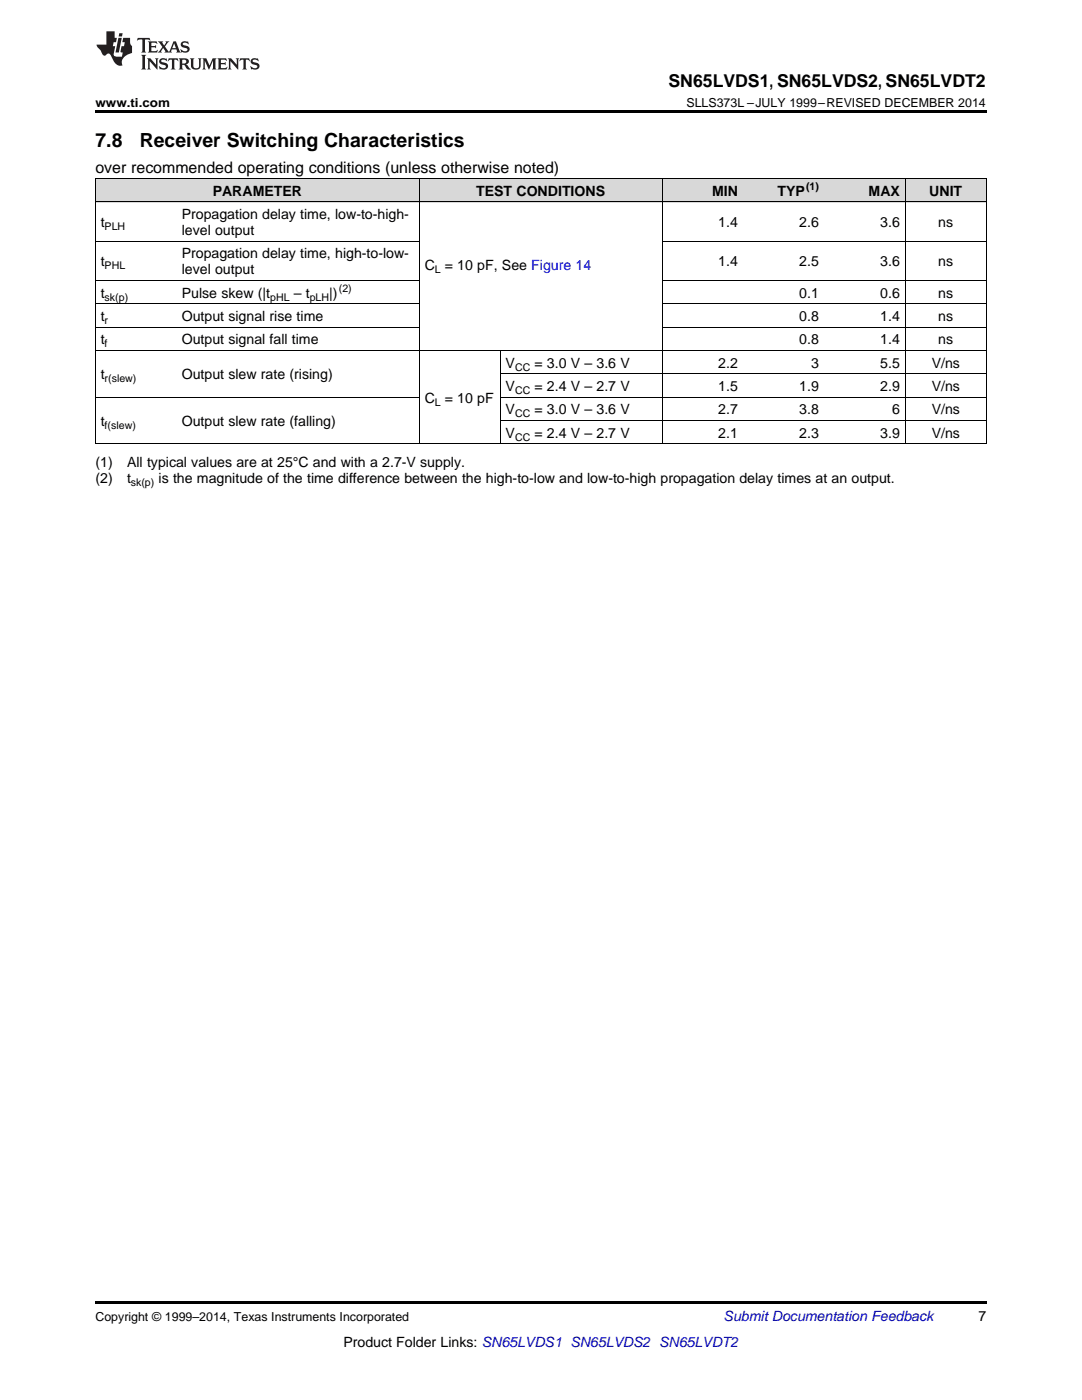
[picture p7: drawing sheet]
<svg xmlns="http://www.w3.org/2000/svg" width="216mm" height="279mm" viewBox="0 0 216 279" stroke-linecap="round" stroke-linejoin="round" font-family="sans-serif">
<defs><g id="words">
<g font-size="3.9">
<text x="19" y="29.3">7.8</text>
<text x="27.9" y="29.3">Receiver Switching Characteristics</text>
</g>
<text font-size="3.5" x="133.4" y="17.3">SN65LVDS1, SN65LVDS2, SN65LVDT2</text>
<text font-size="3.2" x="19" y="34.4">over recommended operating conditions (unless otherwise noted)</text>
<g font-size="2.8">
<text x="42.4" y="39.1">PARAMETER</text>
<text x="95" y="39.1">TEST CONDITIONS</text>
<text x="142.1" y="39.1">MIN</text>
<text x="155.1" y="39.1">TYP</text>
<text x="173.3" y="39.1">MAX</text>
<text x="185.4" y="39.1">UNIT</text>
<text x="20.1" y="45.3">t</text>
<text x="36.3" y="43.7">Propagation delay time, low-to-high-</text>
<text x="36.3" y="46.9">level output</text>
<text x="143.3" y="45.3">1.4</text>
<text x="159.5" y="45.3">2.6</text>
<text x="175.6" y="45.3">3.6</text>
<text x="187.2" y="45.3">ns</text>
<text x="20.1" y="53.2">t</text>
<text x="36.3" y="51.6">Propagation delay time, high-to-low-</text>
<text x="84.7" y="53.9">C</text>
<text x="88.8" y="53.9">= 10 pF, See Figure 14</text>
<text x="143.3" y="53.2">1.4</text>
<text x="159.5" y="53.2">2.5</text>
<text x="175.6" y="53.2">3.6</text>
<text x="187.2" y="53.2">ns</text>
<text x="20.1" y="59.4">t</text>
<text x="36.3" y="54.8">level output</text>
<text x="36.3" y="59.4">Pulse skew (|t</text>
<text x="58.6" y="59.4">– t</text>
<text x="65.7" y="59.4">|)</text>
<text x="159.5" y="59.4">0.1</text>
<text x="175.6" y="59.4">0.6</text>
<text x="187.2" y="59.4">ns</text>
<text x="20.1" y="64.1">t</text>
<text x="36.3" y="64.1">Output signal rise time</text>
<text x="159.5" y="64.1">0.8</text>
<text x="175.6" y="64.1">1.4</text>
<text x="187.2" y="64.1">ns</text>
<text x="20.1" y="68.7">t</text>
<text x="36.3" y="68.7">Output signal fall time</text>
<text x="159.5" y="68.7">0.8</text>
<text x="175.6" y="68.7">1.4</text>
<text x="187.2" y="68.7">ns</text>
<text x="20.1" y="75.7">t</text>
<text x="36.3" y="75.7">Output slew rate (rising)</text>
<text x="100.9" y="73.4">V</text>
<text x="106.6" y="73.4">= 3.0 V – 3.6 V</text>
<text x="143.3" y="73.4">2.2</text>
<text x="161.9" y="73.4">3</text>
<text x="175.6" y="73.4">5.5</text>
<text x="185.9" y="73.4">V/ns</text>
<text x="84.7" y="80.4">C</text>
<text x="88.8" y="80.4">= 10 pF</text>
<text x="100.9" y="78">V</text>
<text x="100.9" y="82.7">V</text>
<text x="106.6" y="78">= 2.4 V – 2.7 V</text>
<text x="106.6" y="82.7">= 3.0 V – 3.6 V</text>
<text x="143.3" y="78">1.5</text>
<text x="143.3" y="82.7">2.7</text>
<text x="159.5" y="78">1.9</text>
<text x="159.5" y="82.7">3.8</text>
<text x="175.6" y="78">2.9</text>
<text x="178" y="82.7">6</text>
<text x="185.9" y="78">V/ns</text>
<text x="185.9" y="82.7">V/ns</text>
<text x="20.1" y="85">t</text>
<text x="36.3" y="85">Output slew rate (falling)</text>
<text x="100.9" y="87.3">V</text>
<text x="106.6" y="87.3">= 2.4 V – 2.7 V</text>
<text x="143.3" y="87.3">2.1</text>
<text x="159.5" y="87.3">2.3</text>
<text x="175.6" y="87.3">3.9</text>
<text x="185.9" y="87.3">V/ns</text>
<text x="19" y="93.2">(1)</text>
<text x="25.4" y="93.2">All typical values are at 25°C and with a 2.7-V supply.</text>
<text x="19" y="96.4">(2)</text>
<text x="25.4" y="96.4">t</text>
<text x="31.6" y="96.4">is the magnitude of the time difference between the high-to-low and low-to-high propagation delay times at an output.</text>
<text x="195.3" y="263.6">7</text>
<text x="68.5" y="268.9">Product Folder Links: SN65LVDS1 SN65LVDS2 SN65LVDT2</text>
</g>
<text font-size="2.8" fill="#0000c8" x="144.4" y="263.6">Submit Documentation Feedback</text>
<g font-size="2.5">
<text x="19" y="21.4">www.ti.com</text>
<text x="137" y="21.4">SLLS373L –JULY 1999–REVISED DECEMBER 2014</text>
<text x="19" y="263.6">Copyright © 1999–2014, Texas Instruments Incorporated</text>
</g>
<g font-size="2.1">
<text x="160.8" y="38">(1)</text>
<text x="20.9" y="45.9">PLH</text>
<text x="20.9" y="53.7">PHL</text>
<text x="20.9" y="60">sk(p)</text>
<text x="53.9" y="60">pHL</text>
<text x="61.8" y="60">pLH</text>
<text x="67.6" y="58.3">(2)</text>
<text x="86.7" y="54.5">L</text>
<text x="20.9" y="64.6">r</text>
<text x="20.9" y="69.3">f</text>
<text x="20.9" y="76.3">r(slew)</text>
<text x="102.8" y="73.9">CC</text>
<text x="86.7" y="80.9">L</text>
<text x="102.8" y="78.6">CC</text>
<text x="102.8" y="83.3">CC</text>
<text x="20.9" y="85.6">f(slew)</text>
<text x="102.8" y="87.9">CC</text>
<text x="26.1" y="96.9">sk(p)</text>
</g>
</g></defs>
<g fill="#d8d8d8">
<path d="M19 35.7h16.2v4.7h-16.2z"/>
<path d="M35.2 35.7h48.5v4.7h-48.5z"/>
<path d="M83.7 35.7h16.1v4.7h-16.1z"/>
<path d="M99.8 35.7h32.4v4.7h-32.4z"/>
<path d="M132.2 35.7h16.1v4.7h-16.1z"/>
<path d="M148.3 35.7h16.2v4.7h-16.2z"/>
<path d="M164.5 35.7h16.2v4.7h-16.2z"/>
<path d="M180.7 35.7h16.1v4.7h-16.1z"/>
</g>
<path d="M19 22h177.8v.5h-177.8zM19 88.6h.2zM83.6 88.6h.1zM99.7 88.6h.1zM132.1 88.6h.1zM148.2 88.6h.1zM164.4 88.6h.1zM180.6 88.6h.1zM196.7 88.6h.1zM19 259.7h177.8v.5h-177.8z" fill="#000"/>
<g fill="none" stroke="#000" stroke-width=".2">
<path d="M19 35.6h177.8M19.1 35.7v52.9M83.6 35.7v52.9M132.1 35.7v52.9M180.6 35.7v52.9M196.8 35.7v52.9M19 56h64.7M19 48.1h64.7M19 40.3h177.8M132.2 56h64.6M132.2 48.1h64.6M19 79.3h64.7"/>
<path d="M19 69.9h177.8M19 65.3h64.7M19 60.6h64.7M99.8 70v18.6M99.8 79.3h97M99.8 74.6h97M132.2 65.3h64.6M132.2 60.6h64.6M19 88.6h177.8M99.8 83.9h97"/>
</g>
<g fill="#231f20">
<path d="M27.5 7.6l-.1 .5 .4-.2h.6v.1v2.1l-.2 .4h1l-.3-.4v-2.1l.1-.1h.5l.5 .2-.2-.5zM29.5 8.3l.2 .3v1.5l-.2 .4h1.8l.2-.6a1.04 1.04 0 0 1-1.3 .2v-.7h.6l.3 .2v-.6l-.3 .2h-.6v-.6l.8-.1 .4 .3-.2-.5zM31.5 8.3l.9 1.1-.9 1.1h.8l-.2-.2 .5-.7 .4 .7-.2 .2h1.5l-.1-.2 .1-.4h.9l.1 .4-.2 .2h1l-.3-.3-.7-1.9h-.5l-.9 2-.8-1 .9-1h-.8l.1 .3-.3 .5-.4-.6 .2-.2zM34.7 8.6l.4 1h-.7zM36.3 8.4a.63 .63 0 0 0-.2 .7 .63 .63 0 0 0 .6 .4l.6 .2 .1 .2a.75 .75 0 0 1-.7 .4 .75 .75 0 0 1-.6-.5l.1 .7 .1-.1a1.11 1.11 0 0 0 1.5-.6 1.13 1.13 0 0 0-1.2-.8l-.1-.4a1.04 1.04 0 0 1 1.2 .2l-.2-.5-.1 .1-.5-.2zM28.2 10.9l.2 .4v2.2l-.2 .4h1l-.3-.4v-2.2l.3-.4zM29.3 11.6l.3 .4v1.5l-.3 .4h.8l-.2-.4v-1.3l1.5 1.7v-1.9l.2-.4h-.7l.2 .4v.9l-1.1-1.3zM32 11.8a.62 .62 0 0 0-.2 .7 .62 .62 0 0 0 .6 .4l.6 .1 .1 .3a.76 .76 0 0 1-.7 .3 .76 .76 0 0 1-.6-.4l.1 .7 .1-.1a1.11 1.11 0 0 0 1.5-.6 1.13 1.13 0 0 0-1.2-.8l-.1-.4a1.04 1.04 0 0 1 1.2 .2l-.2-.6-.1 .1-.5-.1zM33.7 11.6l-.2 .6a.61 .61 0 0 1 .8-.3v1.6l-.2 .4h.9l-.2-.4v-1.6a.63 .63 0 0 1 .8 .3l-.2-.6zM35.6 11.6l.3 .4v1.5l-.3 .4h1l-.2-.2v-.8l.5 .2a.76 .76 0 0 0 1.2 .7l-1-1a.58 .58 0 0 0 .6-.5 .58 .58 0 0 0-.5-.6zM36.4 11.9h.1a.45 .45 0 0 1 .5 .1 .45 .45 0 0 1 .1 .5l-.7 .2zM37.9 11.6l.2 .2a2.17 2.17 0 0 0 .3 1.9 .99 .99 0 0 0 1.6-.6v-1.1l.2-.4h-.7l.2 .2a1.92 1.92 0 0 1-.2 1.8 .6 .6 0 0 1-.9-.5v-1.1l.2-.4zM40.4 11.6l.2 .4v1.5l-.2 .4h.7l-.2-.4v-1.4l.8 1.8 .8-1.8v1.4l-.2 .4h.9l-.2-.4v-1.5l.2-.4h-.8l-.6 1.5-.6-1.5zM43.4 11.6l.2 .4v1.5l-.2 .4h1.8l.2-.6a1.04 1.04 0 0 1-1.3 .1v-.6h.5l.4 .2v-.6l-.4 .2h-.5v-.7h.8l.3 .3-.1-.6zM45.5 11.6l.2 .4v1.5l-.2 .4h.7l-.2-.4v-1.3l1.5 1.7v-1.9l.2-.4h-.7l.2 .4v.9l-1.1-1.3zM47.9 11.6l-.1 .6a.61 .61 0 0 1 .8-.3v1.6l-.3 .4h1l-.3-.4 .1-1.6a.63 .63 0 0 1 .7 .3l-.1-.6zM50.2 11.8a.62 .62 0 0 0-.2 .7 .62 .62 0 0 0 .6 .4l.6 .1 .2 .3a.76 .76 0 0 1-.8 .3 .76 .76 0 0 1-.6-.4l.1 .7 .2-.1a1.11 1.11 0 0 0 1.5-.6 1.13 1.13 0 0 0-1.3-.8l-.1-.4a1.04 1.04 0 0 1 1.2 .2l-.1-.6-.2 .1-.5-.1z"/>
<path d="M21.2 6.3v2.6h-1.9l.1 .4 .7 .9a.91 .91 0 0 0 1 .8 .56 .56 0 0 1 .5-.3 .56 .56 0 0 1 .5 .3l.4 .8a1.53 1.53 0 0 0 1.9 1.2 1.54 1.54 0 0 1 1-2.1l.9-.3v-1.4a1.52 1.52 0 0 1-.3-1.6h-1.4l-.2 .8h.5l-.2 .8h-.4l-.2 1v.2l.4 .1-.2 .8a1.93 1.93 0 0 1-1.6-.3l.3-1.8h-.5l.2-.8h.4l.2-.8h-.4v-1.3zM23.6 7.6l-.6 2.9h.7l.6-2.9zM23.8 6.6l-.1 .7h.6l.2-.7z"/>
</g>
<use href="#words"/>
</svg>
